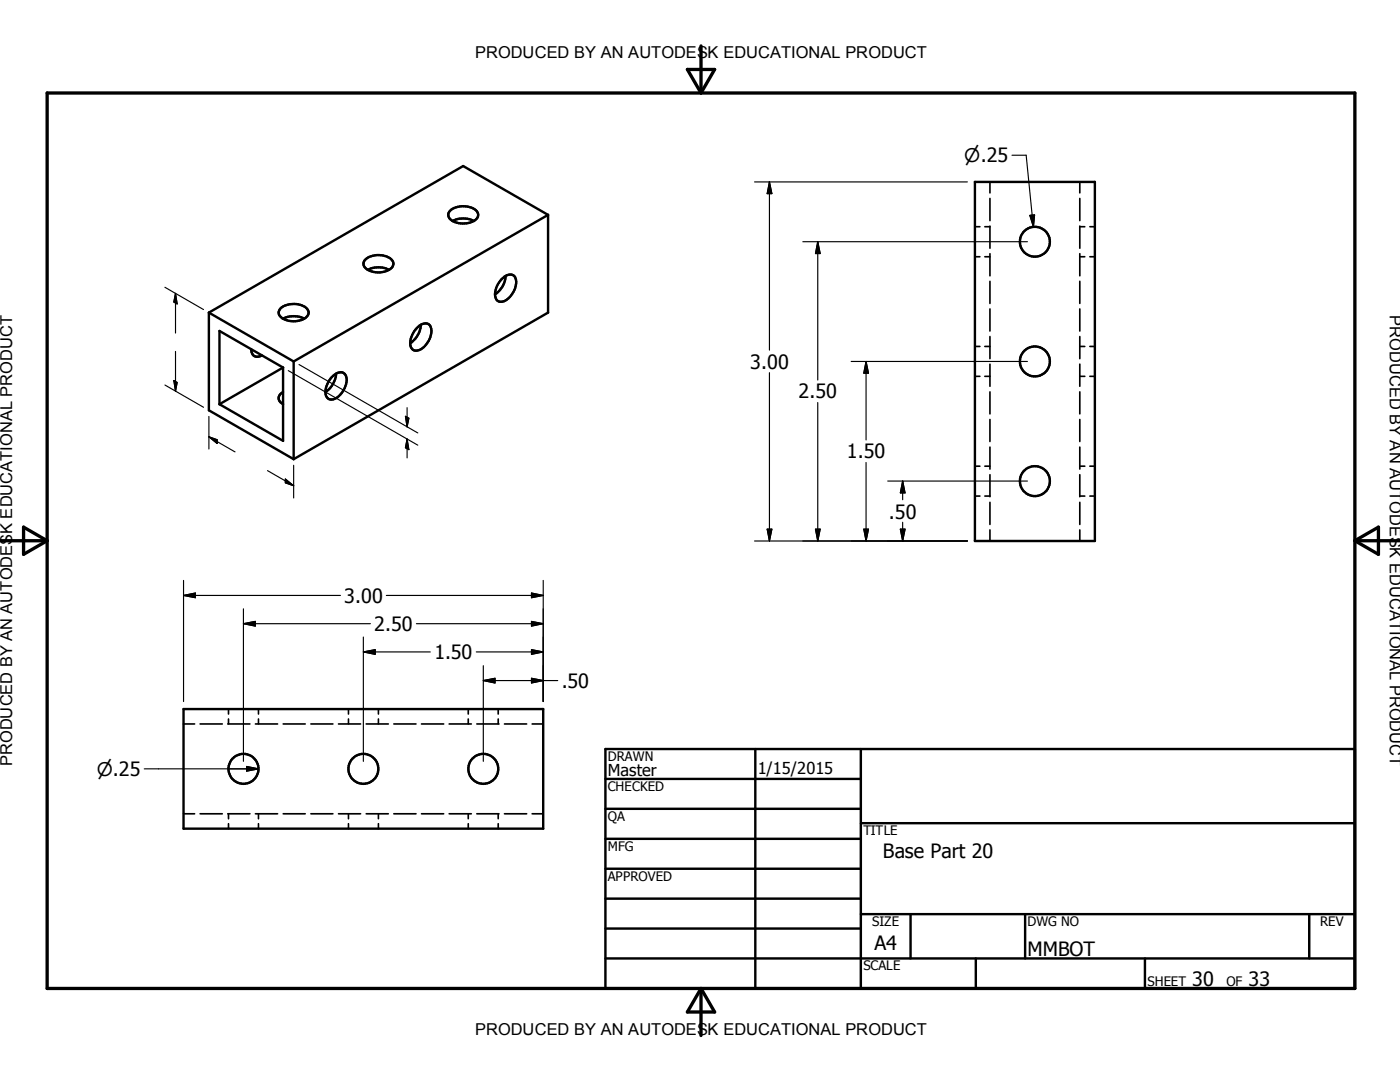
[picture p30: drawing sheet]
<svg xmlns="http://www.w3.org/2000/svg" width="279mm" height="216mm" viewBox="0 0 279 216" stroke-linecap="round" stroke-linejoin="round" font-family="sans-serif">
<defs><g id="words">
<g font-size="3.9">
<text x="149.7" y="73.6">3.00</text>
<text x="159.3" y="79.5">2.50</text>
<text x="169" y="91.4">1.50</text>
<text x="177.4" y="103.5">.50</text>
<text x="68.7" y="120.2">3.00</text>
<text x="74.7" y="125.9">2.50</text>
<text x="86.7" y="131.5">1.50</text>
<text x="112.1" y="137.2">.50</text>
<text x="176.2" y="171.3">Base Part 20</text>
<text x="174.5" y="189.5">A4</text>
<text x="205.1" y="190.8">MMBOT</text>
<text x="237.9" y="196.7">30</text>
<text x="249.2" y="196.7">33</text>
</g>
<g font-size="3.7">
<text x="192.4" y="32.3">⌀.25</text>
<text x="19.3" y="154.8">⌀.25</text>
</g>
<g font-size="3.3">
<text x="94.8" y="11.6">PRODUCED BY AN AUTODESK EDUCATIONAL PRODUCT</text>
<text x="277.4" y="62.9" transform="rotate(90 277.4 62.9)">PRODUCED BY AN AUTODESK EDUCATIONAL PRODUCT</text>
<text x="2.5" y="152.9" transform="rotate(-90 2.5 152.9)">PRODUCED BY AN AUTODESK EDUCATIONAL PRODUCT</text>
<text x="121.3" y="154.9">Master</text>
<text x="151.2" y="154.4">1/15/2015</text>
<text x="94.8" y="206.6">PRODUCED BY AN AUTODESK EDUCATIONAL PRODUCT</text>
</g>
<g font-size="2.6">
<text x="121.3" y="151.8">DRAWN</text>
<text x="121.3" y="157.8">CHECKED</text>
<text x="121.3" y="163.8">QA</text>
<text x="172.3" y="166.6">TITLE</text>
<text x="121.3" y="169.8">MFG</text>
<text x="121.3" y="175.8">APPROVED</text>
<text x="174.1" y="184.8">SIZE</text>
<text x="205.1" y="184.8">DWG NO</text>
<text x="263.5" y="184.8">REV</text>
<text x="172.3" y="193.6">SCALE</text>
<text x="229" y="196.7">SHEET</text>
<text x="244.8" y="196.7">OF</text>
</g>
</g></defs>
<g fill="none" stroke="#000" stroke-width=".48">
<path d="M194.6 36.3h23.9v71.6h-23.9zM72.9 51.8a4.2 4.2 0 0 1 5.3 .1 1.34 1.34 0 0 1-.9 2.1 4.1 4.1 0 0 1-4.6-.8l-.2-.7zM73.4 53.8a4.6 4.6 0 0 1 4.2 0M89.8 42a4.2 4.2 0 0 1 5.4 .1 1.34 1.34 0 0 1-1 2.1 4 4 0 0 1-4.6-.8l-.1-.7zM90.3 44.1a4.7 4.7 0 0 1 4.3 0M100.1 55.7a1.87 1.87 0 0 1 2.5-.6 3.5 3.5 0 0 1-.9 4.2 1.87 1.87 0 0 1-2.5 .6 3.5 3.5 0 0 1 .9-4.2zM100.9 55.1a4.6 4.6 0 0 1-2.1 3.6M109.4 42.9v19.5l-50.8 29.2M109.4 42.9l-50.8 29.2M109.4 42.9l-17-9.8-50.7 29.3M41.7 62.4v19.5l16.9 9.7M41.7 62.4l16.9 9.7"/>
<path d="M50.1 69.7a1.3 1.3 0 0 0 .7 1.4 1.3 1.3 0 0 0 1.5-.2M56 61.5a4.2 4.2 0 0 1 5.3 .1 1.34 1.34 0 0 1-.9 2.1 4 4 0 0 1-4.6-.8l-.2-.7zM56.5 63.6a4.6 4.6 0 0 1 4.2 0M56.5 78.2a1.28 1.28 0 0 0-.9 1.2 1.28 1.28 0 0 0 .9 1.3M56.5 73.3l-12.7-7.3v14.7M56.5 73.3l-12.7 7.4M56.5 73.3v14.7l-12.7-7.3M58.6 72.1v19.5M66.2 75.2a1.85 1.85 0 0 1 2.6-.6 3.5 3.5 0 0 1-.9 4.2 1.8 1.8 0 0 1-2.6 .6 3.3 3.3 0 0 1 .7-3.8zM67.1 74.6a4.7 4.7 0 0 1-2.2 3.6M83.4 65.2a1.56 1.56 0 0 1 2.5-.2 4 4 0 0 1-2.7 5 1.42 1.42 0 0 1-1.3-2 5 5 0 0 1 1.5-2.8zM84 64.8a4.8 4.8 0 0 1-2.1 3.7"/>
<path d="M36.6 141.5h71.8v23.8h-71.8zM120.8 155.4h51M120.8 149.5h149.6v47.7h-149.6zM150.7 149.5v47.7M171.8 149.5v47.7M120.8 161.4h51M120.8 167.4h51M120.8 173.3h51M120.8 179.3h51M171.8 164.3h98.6M120.8 185.3h51M120.8 191.2h149.6"/>
<path d="M171.8 182.4h98.6M181.7 182.4v8.8M194.7 191.2v6M204.6 182.4v8.8M228.5 191.2v6M261.3 182.4v8.8"/>
<circle cx="206.5" cy="48.2" r="2.98"/>
<circle cx="206.5" cy="72.1" r="2.99"/>
<circle cx="206.5" cy="96" r="2.99"/>
<circle cx="48.6" cy="153.4" r="3"/>
<circle cx="72.5" cy="153.4" r="3"/>
<circle cx="96.4" cy="153.4" r="2.99"/>
</g>
<g fill="none" stroke="#000" stroke-width=".33">
<path d="M197.6 36.3v2.2M197.6 39.6v4.4M215.5 36.3v2.2M215.5 39.6v4.4M194.6 51.2h1M194.6 45.2h1M196.5 51.2h1.1M196.5 45.2h1.1M197.6 45.1v4.4M197.6 50.6v4.4M197.6 56.1v4.4M215.5 45.1v4.4"/>
<path d="M215.5 50.6v4.4M215.5 56.1v4.4M215.5 51.2h1M215.5 45.2h1M217.5 51.2h1M217.5 45.2h1M194.6 75.1h1M194.6 69.1h1M196.5 75.1h1.1M196.5 69.1h1.1M197.6 61.6v4.5M197.6 67.2v4.4"/>
<path d="M197.6 72.7v4.4M197.6 78.2v4.4M215.5 61.6v4.5M215.5 67.2v4.4M215.5 72.7v4.4M215.5 78.2v4.4M215.5 75.1h1M215.5 69.1h1M217.5 75.1h1M217.5 69.1h1M194.6 99h1M194.6 93h1"/>
<path d="M196.5 99h1.1M196.5 93h1.1M197.6 83.7v4.4M197.6 89.2v4.4M197.6 94.7v4.4M215.5 83.7v4.4M215.5 89.2v4.4M215.5 94.7v4.4M215.5 99h1M215.5 93h1M217.5 99h1M217.5 93h1"/>
<path d="M197.6 100.2v4.4M197.6 105.7v2.2M215.5 100.2v4.4M215.5 105.7v2.2M36.6 144.5h2.2M39.9 144.5h4.5M45.5 144.5h4.4M45.6 141.5v1M45.6 143.5v1M51 144.5h4.4M51.6 141.5v1M51.6 143.5v1"/>
<path d="M56.5 144.5h4.4M62 144.5h4.4M67.6 144.5h4.4M69.5 141.5v1M69.5 143.5v1M73.1 144.5h4.4M75.5 141.5v1M75.5 143.5v1M78.6 144.5h4.4M84.1 144.5h4.4M89.6 144.5h4.5M93.5 141.5v1"/>
<path d="M93.5 143.5v1M95.2 144.5h4.4M99.4 141.5v1M99.4 143.5v1M100.7 144.5h4.4M106.2 144.5h2.2M36.6 162.4h2.2M39.9 162.4h4.5M45.5 162.4h4.4M45.6 162.4v1M45.6 164.4v.9M51 162.4h4.4"/>
<path d="M51.6 162.4v1M51.6 164.4v.9M56.5 162.4h4.4M62 162.4h4.4M67.6 162.4h4.4M69.5 162.4v1M69.5 164.4v.9M73.1 162.4h4.4M75.5 162.4v1M75.5 164.4v.9M78.6 162.4h4.4M84.1 162.4h4.4"/>
<path d="M89.6 162.4h4.5M93.5 162.4v1M93.5 164.4v.9M95.2 162.4h4.4M99.4 162.4v1M99.4 164.4v.9M100.7 162.4h4.4M106.2 162.4h2.2"/>
</g>
<path d="M9.4 18.6h261v178.6h-261zM137.2 13.9h5.4l-2.7 4.7zM139.9 9.2v9.4M0 107.9h9.4M4.7 105.2l4.7 2.7-4.7 2.7zM270.4 107.9h9M270.4 107.9l4.7-2.7v5.4zM139.9 197.2v9.4M139.9 197.2l2.7 4.7h-5.4z" fill="none" stroke="#000" stroke-width=".66"/>
<g fill="none" stroke="#000" stroke-width=".23">
<path d="M150.6 36.3h42.5M153.6 36.3v33.6M153.6 36.3l.4 2.3h-.9zM202 31h2.8l1.4 14.3M32.9 57.3l7.7 4.5M35 58.5v8M35 58.5l.4 2.1-.7-.3zM160.2 48.2h44.8M163.2 48.2v27.6M163.2 48.2l.5 2.4h-1zM205.5 43l1-.1-.3 2.4zM32.9 76.8l7.7 4.5"/>
<path d="M34.7 75.9l.7 .4-.4 1.7zM35 70.1v7.9M57.5 74l25.9 14.8M59.7 72.7l23.7 13.7M153.6 74.4v33.5M169.9 72.1h35.1M172.8 72.1v15.7M172.8 72.1l.5 2.4h-.9zM41.7 87.2l5.2 3M41.7 87.2l1.6 .5v.8zM41.7 83.1v6.5M53.4 93.9l5.2 3"/>
<path d="M56.9 95.6l1.7 1.3-1.7-.6zM58.6 92.8v6.6M80.9 83.1l.7 .3-.4 1.8zM81.2 81.3v3.9M81.2 87.6v3.8M81.2 87.6l.4 2.1-.7-.4zM163.2 80.3v27.6M172.8 92.3v15.6M177.2 96h27.8M180.1 96v3.7M180.1 96l.5 2.4h-.9zM36.6 118.8h31.3"/>
<path d="M36.6 118.8l2.4-.5v1zM36.6 115.8v24.2M77.1 118.8h31.3M106.1 118.3l2.3 .5-2.3 .5zM108.4 115.8v24.2M150.6 107.9h42.5M153.1 105.6h.9l-.4 2.3zM162.7 105.6h1l-.5 2.3zM172.4 105.6h.9l-.5 2.3zM179.7 105.6h.9l-.5 2.3zM180.1 104.2v3.7M48.6 124.4h25.3"/>
<path d="M48.6 124.4l2.3-.4v.9zM48.6 121.5v30.4M72.5 130.1h13.4M72.5 130.1l2.4-.5v1zM72.5 127.1v24.8M83.1 124.4h25.3M95.1 130.1h13.3M96.5 135.8h14.8M96.5 135.8l2.3-.5v1zM96.5 132.8v19.1M106.1 135.3l2.3 .5-2.3 .5zM106.1 124l2.3 .4-2.3 .5z"/>
<path d="M106.1 129.6l2.3 .5-2.3 .5zM28.8 153.4h22.8M49.2 152.9l2.4 .5-2.4 .5z"/>
</g>
<g fill="#000" stroke="#000" stroke-width=".23">
<path d="M153.6 36.3l.4 2.3h-.9zM163.2 48.2l.5 2.4h-1zM205.5 43l1-.1-.3 2.4zM34.7 75.9l.7 .4-.4 1.7zM35 58.5l.4 2.1-.7-.3zM172.8 72.1l.5 2.4h-.9zM41.7 87.2l1.6 .5v.8zM56.9 95.6l1.7 1.3-1.7-.6zM80.9 83.1l.7 .3-.4 1.8zM81.2 87.6l.4 2.1-.7-.4zM180.1 96l.5 2.4h-.9zM36.6 118.8l2.4-.5v1z"/>
<path d="M106.1 118.3l2.3 .5-2.3 .5zM153.1 105.6h.9l-.4 2.3zM162.7 105.6h1l-.5 2.3zM172.4 105.6h.9l-.5 2.3zM179.7 105.6h.9l-.5 2.3zM48.6 124.4l2.3-.4v.9zM72.5 130.1l2.4-.5v1zM96.5 135.8l2.3-.5v1zM106.1 135.3l2.3 .5-2.3 .5zM106.1 129.6l2.3 .5-2.3 .5zM106.1 124l2.3 .4-2.3 .5zM49.2 152.9l2.4 .5-2.4 .5z"/>
</g>
<use href="#words"/>
</svg>
